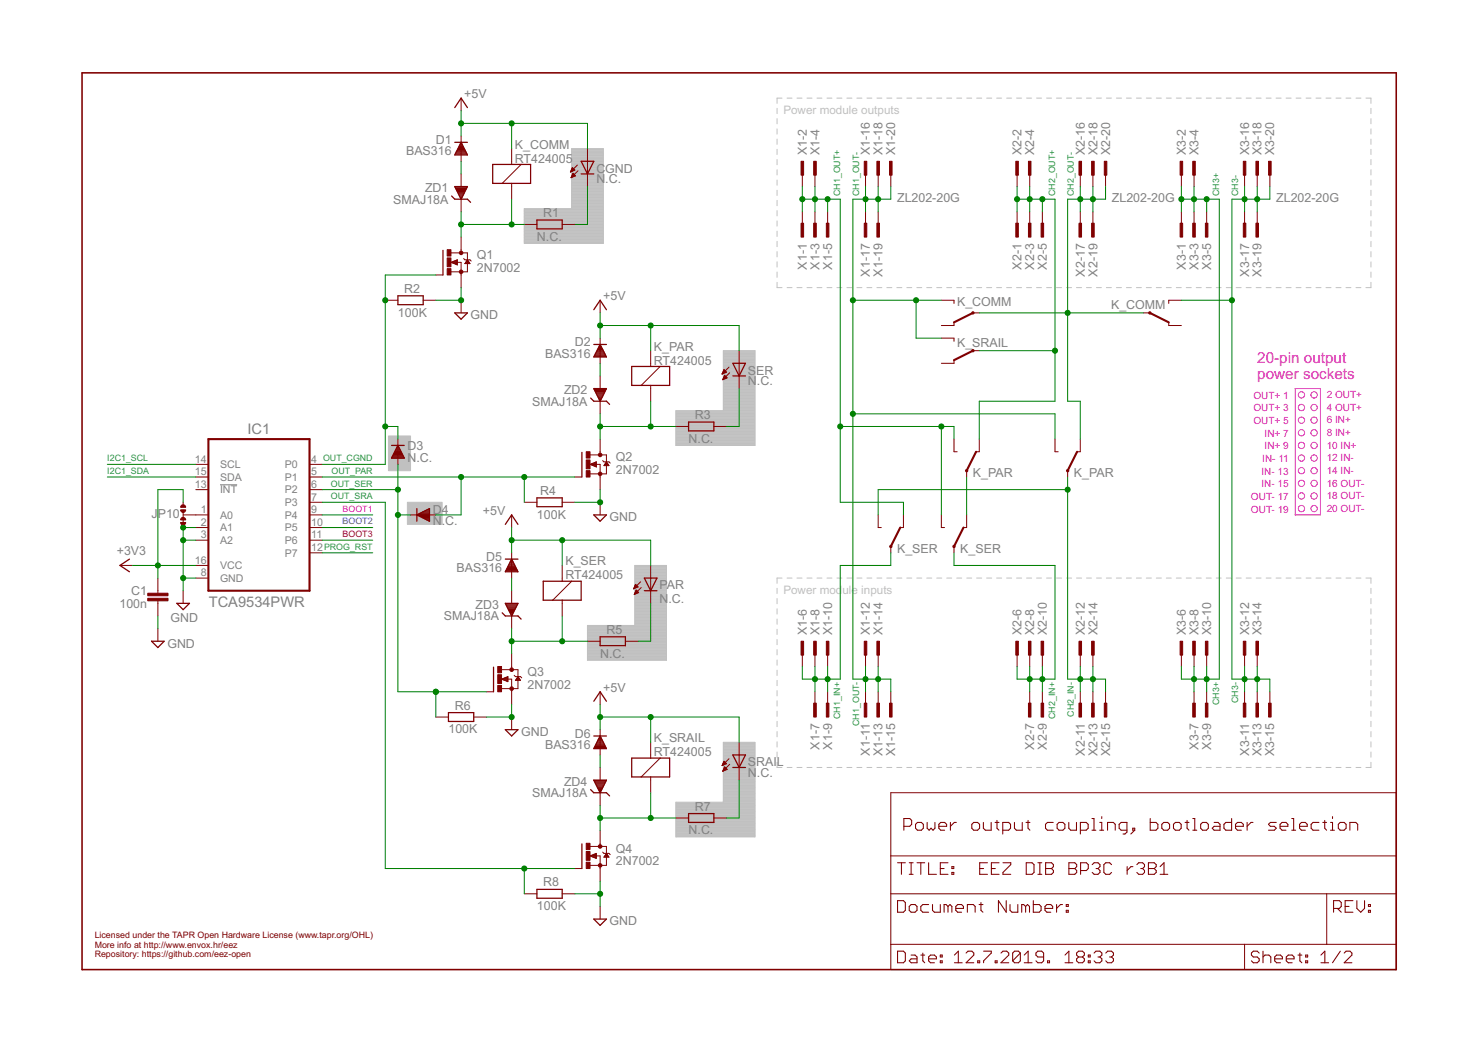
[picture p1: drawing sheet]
<svg xmlns="http://www.w3.org/2000/svg" width="297mm" height="210mm" viewBox="0 0 297 210" stroke-linecap="round" stroke-linejoin="round" font-family="sans-serif">
<defs><g id="words">
<g font-size="3.1" fill="#f0f">
<text x="252.7" y="72.9">20-pin output</text>
<text x="252.7" y="76.2">power sockets</text>
</g>
<g font-size="2.9" fill="#808080">
<text x="49.8" y="87.3">IC1</text>
<text x="42" y="122">TCA9534PWR</text>
</g>
<g font-size="2.5" fill="#808080">
<text x="93.3" y="19.7">+5V</text>
<text x="87.6" y="29">D1</text>
<text x="103.5" y="29.9">K_COMM</text>
<text x="81.6" y="31.3">BAS316</text>
<text x="103.5" y="32.7">RT424005</text>
<text x="119.8" y="34.7">C</text>
<text x="121.7" y="34.7">GND</text>
<text x="162.1" y="31.2" transform="rotate(-90 162.1 31.2)">X1-2</text>
<text x="164.7" y="31.2" transform="rotate(-90 164.7 31.2)">X1-4</text>
<text x="174.8" y="31.2" transform="rotate(-90 174.8 31.2)">X1-16</text>
<text x="177.4" y="31.2" transform="rotate(-90 177.4 31.2)">X1-18</text>
<text x="179.9" y="31.2" transform="rotate(-90 179.9 31.2)">X1-20</text>
<text x="205.3" y="31.2" transform="rotate(-90 205.3 31.2)">X2-2</text>
<text x="207.8" y="31.2" transform="rotate(-90 207.8 31.2)">X2-4</text>
<text x="218" y="31.2" transform="rotate(-90 218 31.2)">X2-16</text>
<text x="220.5" y="31.2" transform="rotate(-90 220.5 31.2)">X2-18</text>
<text x="223.1" y="31.2" transform="rotate(-90 223.1 31.2)">X2-20</text>
<text x="238.3" y="31.2" transform="rotate(-90 238.3 31.2)">X3-2</text>
<text x="240.9" y="31.2" transform="rotate(-90 240.9 31.2)">X3-4</text>
<text x="251" y="31.2" transform="rotate(-90 251 31.2)">X3-16</text>
<text x="253.6" y="31.2" transform="rotate(-90 253.6 31.2)">X3-18</text>
<text x="256.1" y="31.2" transform="rotate(-90 256.1 31.2)">X3-20</text>
<text x="79" y="40.9">SMAJ18A</text>
<text x="85.4" y="38.6">ZD1</text>
<text x="119.8" y="36.9">N</text>
<text x="121.7" y="36.9">.C.</text>
<text x="180.3" y="40.6">ZL202-20G</text>
<text x="223.5" y="40.6">ZL202-20G</text>
<text x="256.5" y="40.6">ZL202-20G</text>
<text x="109.2" y="43.6">R1</text>
<text x="95.9" y="52.1">Q1</text>
<text x="107.9" y="48.4">N.C.</text>
<text x="81.2" y="58.9">R2</text>
<text x="95.9" y="54.6">2N7002</text>
<text x="162.1" y="54.2" transform="rotate(-90 162.1 54.2)">X1-1</text>
<text x="164.7" y="54.2" transform="rotate(-90 164.7 54.2)">X1-3</text>
<text x="167.2" y="54.2" transform="rotate(-90 167.2 54.2)">X1-5</text>
<text x="174.8" y="55.6" transform="rotate(-90 174.8 55.6)">X1-17</text>
<text x="177.4" y="55.6" transform="rotate(-90 177.4 55.6)">X1-19</text>
<text x="205.3" y="54.2" transform="rotate(-90 205.3 54.2)">X2-1</text>
<text x="207.8" y="54.2" transform="rotate(-90 207.8 54.2)">X2-3</text>
<text x="210.4" y="54.2" transform="rotate(-90 210.4 54.2)">X2-5</text>
<text x="218" y="55.6" transform="rotate(-90 218 55.6)">X2-17</text>
<text x="220.5" y="55.6" transform="rotate(-90 220.5 55.6)">X2-19</text>
<text x="238.3" y="54.2" transform="rotate(-90 238.3 54.2)">X3-1</text>
<text x="240.9" y="54.2" transform="rotate(-90 240.9 54.2)">X3-3</text>
<text x="243.4" y="54.2" transform="rotate(-90 243.4 54.2)">X3-5</text>
<text x="251" y="55.6" transform="rotate(-90 251 55.6)">X3-17</text>
<text x="253.6" y="55.6" transform="rotate(-90 253.6 55.6)">X3-19</text>
<text x="80" y="63.7">100K</text>
<text x="94.6" y="64.2">GND</text>
<text x="121.2" y="60.4">+5V</text>
<text x="192.4" y="61.5">K_COMM</text>
<text x="223.3" y="62.1">K_COMM</text>
<text x="109.5" y="71.9">BAS316</text>
<text x="115.5" y="69.6">D2</text>
<text x="131.4" y="70.5">K_PAR</text>
<text x="192.4" y="69.8">K_SRAIL</text>
<text x="131.4" y="73.3">RT424005</text>
<text x="150.3" y="77.5">N</text>
<text x="150.3" y="75.3">S</text>
<text x="152" y="75.3">ER</text>
<text x="152.1" y="77.5">.C.</text>
<text x="107" y="81.6">SMAJ18A</text>
<text x="113.4" y="79.3">ZD2</text>
<text x="138.4" y="89.1">N.C.</text>
<text x="139.7" y="84.3">R3</text>
<text x="81.9" y="92.8">N.C.</text>
<text x="81.9" y="90.6">D3</text>
<text x="123.8" y="95.3">2N7002</text>
<text x="123.8" y="92.7">Q2</text>
<text x="195.5" y="95.9">K_PAR</text>
<text x="215.8" y="95.9">K_PAR</text>
<text x="108.5" y="99.5">R4</text>
<text x="30.5" y="104.2">JP10</text>
<text x="87" y="105.5">N.C.</text>
<text x="87" y="103.2">D4</text>
<text x="97.1" y="103.5">+5V</text>
<text x="107.9" y="104.3">100K</text>
<text x="122.5" y="104.8">GND</text>
<text x="23.5" y="111.7">+3V3</text>
<text x="97.7" y="112.8">D5</text>
<text x="113.6" y="113.7">K_SER</text>
<text x="180.3" y="111.1">K_SER</text>
<text x="193" y="111.1">K_SER</text>
<text x="26.4" y="119.7">C1</text>
<text x="91.8" y="115.1">BAS316</text>
<text x="113.6" y="116.5">RT424005</text>
<text x="132.5" y="118.5">P</text>
<text x="134" y="118.5">AR</text>
<text x="24" y="122.2">100n</text>
<text x="34.3" y="125.1">GND</text>
<text x="89.2" y="124.7">SMAJ18A</text>
<text x="95.6" y="122.4">ZD3</text>
<text x="132.5" y="121.3">N</text>
<text x="134.4" y="121.3">.C.</text>
<text x="33.6" y="130.2">GND</text>
<text x="121.9" y="127.4">R5</text>
<text x="162.1" y="127.7" transform="rotate(-90 162.1 127.7)">X1-6</text>
<text x="164.7" y="127.7" transform="rotate(-90 164.7 127.7)">X1-8</text>
<text x="167.2" y="127.7" transform="rotate(-90 167.2 127.7)">X1-10</text>
<text x="174.8" y="127.7" transform="rotate(-90 174.8 127.7)">X1-12</text>
<text x="177.4" y="127.7" transform="rotate(-90 177.4 127.7)">X1-14</text>
<text x="205.3" y="127.7" transform="rotate(-90 205.3 127.7)">X2-6</text>
<text x="207.8" y="127.7" transform="rotate(-90 207.8 127.7)">X2-8</text>
<text x="210.4" y="127.7" transform="rotate(-90 210.4 127.7)">X2-10</text>
<text x="218" y="127.7" transform="rotate(-90 218 127.7)">X2-12</text>
<text x="220.5" y="127.7" transform="rotate(-90 220.5 127.7)">X2-14</text>
<text x="238.3" y="127.7" transform="rotate(-90 238.3 127.7)">X3-6</text>
<text x="240.9" y="127.7" transform="rotate(-90 240.9 127.7)">X3-8</text>
<text x="243.4" y="127.7" transform="rotate(-90 243.4 127.7)">X3-10</text>
<text x="251" y="127.7" transform="rotate(-90 251 127.7)">X3-12</text>
<text x="253.6" y="127.7" transform="rotate(-90 253.6 127.7)">X3-14</text>
<text x="106" y="135.9">Q3</text>
<text x="120.6" y="132.2">N.C.</text>
<text x="91.4" y="142.7">R6</text>
<text x="106" y="138.4">2N7002</text>
<text x="121.2" y="139.1">+5V</text>
<text x="90.1" y="147.5">100K</text>
<text x="104.7" y="148">GND</text>
<text x="115.5" y="148.3">D6</text>
<text x="131.4" y="149.2">K_SRAIL</text>
<text x="109.5" y="150.6">BAS316</text>
<text x="131.4" y="152">RT424005</text>
<text x="150.3" y="154.1">S</text>
<text x="152" y="154.1">RAIL</text>
<text x="164.7" y="150.7" transform="rotate(-90 164.7 150.7)">X1-7</text>
<text x="167.2" y="150.7" transform="rotate(-90 167.2 150.7)">X1-9</text>
<text x="174.8" y="151.9" transform="rotate(-90 174.8 151.9)">X1-11</text>
<text x="177.4" y="152.1" transform="rotate(-90 177.4 152.1)">X1-13</text>
<text x="179.9" y="152.1" transform="rotate(-90 179.9 152.1)">X1-15</text>
<text x="207.8" y="150.7" transform="rotate(-90 207.8 150.7)">X2-7</text>
<text x="210.4" y="150.7" transform="rotate(-90 210.4 150.7)">X2-9</text>
<text x="218" y="151.9" transform="rotate(-90 218 151.9)">X2-11</text>
<text x="220.5" y="152.1" transform="rotate(-90 220.5 152.1)">X2-13</text>
<text x="223.1" y="152.1" transform="rotate(-90 223.1 152.1)">X2-15</text>
<text x="240.9" y="150.7" transform="rotate(-90 240.9 150.7)">X3-7</text>
<text x="243.4" y="150.7" transform="rotate(-90 243.4 150.7)">X3-9</text>
<text x="251" y="151.9" transform="rotate(-90 251 151.9)">X3-11</text>
<text x="253.6" y="152.1" transform="rotate(-90 253.6 152.1)">X3-13</text>
<text x="256.1" y="152.1" transform="rotate(-90 256.1 152.1)">X3-15</text>
<text x="107" y="160.3">SMAJ18A</text>
<text x="113.4" y="158">ZD4</text>
<text x="150.3" y="156.2">N</text>
<text x="152.1" y="156.2">.C.</text>
<text x="138.4" y="167.8">N.C.</text>
<text x="139.7" y="163">R7</text>
<text x="123.8" y="174">2N7002</text>
<text x="123.8" y="171.5">Q4</text>
<text x="109.2" y="178.2">R8</text>
<text x="107.9" y="183">100K</text>
<text x="122.5" y="186.1">GND</text>
</g>
<g font-size="2.3" fill="#c0c0c0">
<text x="157.4" y="22.9">Power module outputs</text>
<text x="157.4" y="119.4">Power mod</text>
<text x="169.3" y="119.4">ule inputs</text>
</g>
<g font-size="2.1" fill="#808080">
<text x="39.2" y="93">14</text>
<text x="39.2" y="95.6">15</text>
<text x="44.2" y="94.1">SCL</text>
<text x="57.2" y="94.1">P0</text>
<text x="62.6" y="93">4</text>
<text x="62.6" y="95.6">5</text>
<text x="39.2" y="98.1">13</text>
<text x="44.2" y="96.7">SDA</text>
<text x="44.2" y="99.2">INT</text>
<text x="57.2" y="96.7">P1</text>
<text x="57.2" y="99.2">P2</text>
<text x="57.2" y="101.8">P3</text>
<text x="62.6" y="98.1">6</text>
<text x="62.6" y="100.6">7</text>
<text x="40.3" y="103.2">1</text>
<text x="40.3" y="105.7">2</text>
<text x="44.2" y="104.3">A0</text>
<text x="44.2" y="106.8">A1</text>
<text x="57.2" y="104.3">P4</text>
<text x="57.2" y="106.8">P5</text>
<text x="62.6" y="103.2">9</text>
<text x="62.6" y="105.7">10</text>
<text x="39.2" y="113.3">16</text>
<text x="40.3" y="108.3">3</text>
<text x="44.2" y="109.4">A2</text>
<text x="57.2" y="109.4">P6</text>
<text x="57.2" y="111.9">P7</text>
<text x="62.6" y="108.3">11</text>
<text x="62.6" y="110.8">12</text>
<text x="40.3" y="115.9">8</text>
<text x="44.2" y="117">GND</text>
<text x="44.2" y="114.4">VCC</text>
</g>
<g font-size="2" fill="#f0f">
<text x="251.9" y="80.2">OUT+ 1</text>
<text x="251.9" y="82.7">OUT+ 3</text>
<text x="266.6" y="80">2 OUT+</text>
<text x="266.6" y="82.6">4 OUT+</text>
<text x="251.9" y="85.3">OUT+ 5</text>
<text x="254.1" y="87.8">IN+ 7</text>
<text x="266.6" y="85.1">6 IN+</text>
<text x="266.6" y="87.7">8 IN+</text>
<text x="253.5" y="95.4">IN- 13</text>
<text x="253.7" y="92.9">IN- 11</text>
<text x="254.1" y="90.3">IN+ 9</text>
<text x="266.6" y="90.2">10 IN+</text>
<text x="266.6" y="92.7">12 IN-</text>
<text x="266.6" y="95.3">14 IN-</text>
<text x="251.4" y="100.5">OUT- 17</text>
<text x="253.5" y="98">IN- 15</text>
<text x="266.6" y="97.8">16 OUT-</text>
<text x="266.6" y="100.4">18 OUT-</text>
<text x="251.4" y="103">OUT- 19</text>
<text x="266.6" y="102.9">20 OUT-</text>
</g>
<g font-size="1.8" fill="#008080">
<text x="168.9" y="39.4" transform="rotate(-90 168.9 39.4)">CH1_OUT+</text>
<text x="172.7" y="39.4" transform="rotate(-90 172.7 39.4)">CH1_OUT-</text>
<text x="212" y="39.4" transform="rotate(-90 212 39.4)">CH2_OUT+</text>
<text x="215.8" y="39.4" transform="rotate(-90 215.8 39.4)">CH2_OUT-</text>
<text x="245" y="39.4" transform="rotate(-90 245 39.4)">CH3+</text>
<text x="248.9" y="39.4" transform="rotate(-90 248.9 39.4)">CH3-</text>
<text x="21.6" y="92.7">I2C1_SCL</text>
<text x="21.6" y="95.3">I2C1_SDA</text>
<text x="64.9" y="92.7">OUT_CGND</text>
<text x="66.6" y="95.3">OUT_PAR</text>
<text x="66.5" y="97.8">OUT_SER</text>
<text x="66.5" y="100.4">OUT_SRA</text>
<text x="65.1" y="110.5">PROG_RST</text>
<text x="245" y="141.8" transform="rotate(-90 245 141.8)">CH3+</text>
<text x="248.9" y="141.3" transform="rotate(-90 248.9 141.3)">CH3-</text>
<text x="168.9" y="144.5" transform="rotate(-90 168.9 144.5)">CH1_IN+</text>
<text x="172.7" y="146" transform="rotate(-90 172.7 146)">CH1_OUT-</text>
<text x="212" y="144.5" transform="rotate(-90 212 144.5)">CH2_IN+</text>
<text x="215.8" y="144.1" transform="rotate(-90 215.8 144.1)">CH2_IN-</text>
</g>
<text font-size="1.8" fill="#f0f" x="68.9" y="102.9">BOOT1</text>
<text font-size="1.8" fill="#00f" x="68.9" y="105.4">BOOT2</text>
<text font-size="1.8" fill="#f00" x="68.9" y="108">BOOT3</text>
<g font-size="1.8" fill="#800000">
<text x="19" y="188.6">Licensed under the TAPR Open Hardware License (www.tapr.org/OHL)</text>
<text x="19" y="190.5">More info at http://www.envox.hr/eez</text>
<text x="19" y="192.4">Repository: https://github.com/eez-open</text>
</g>
</g></defs>
<g fill="none" stroke="#c0c0c0" stroke-width=".2">
<path d="M157.2 19.7h-1v1.1M158.2 19.7h1M160.2 19.7h1M162.2 19.7h1M164.2 19.7h1M166.2 19.7h1M168.2 19.7h1M170.2 19.7h1M172.2 19.7h1M174.2 19.7h1M176.2 19.7h1M178.2 19.7h1"/>
<path d="M180.2 19.7h1.1M182.2 19.7h1M184.3 19.7h1M186.2 19.7h1.1M188.3 19.7h1M190.3 19.7h1M192.3 19.7h1M194.3 19.7h1M196.3 19.7h1M198.3 19.7h1M200.3 19.7h1M202.3 19.7h1"/>
<path d="M204.3 19.7h1M206.3 19.7h1M208.3 19.7h1M210.3 19.7h1M212.3 19.7h1M214.3 19.7h1M216.3 19.7h1.1M218.4 19.7h1M220.4 19.7h1M222.4 19.7h1M224.4 19.7h1M226.4 19.7h1"/>
<path d="M228.4 19.7h1M230.4 19.7h1M232.4 19.7h1M234.4 19.7h1M236.4 19.7h1M238.4 19.7h1M240.4 19.7h1M242.4 19.7h1M244.4 19.7h1M246.4 19.7h1M248.4 19.7h1M250.4 19.7h1.1"/>
<path d="M252.5 19.7h.9M254.5 19.7h1M256.5 19.7h1M258.5 19.7h1M260.5 19.7h1M262.5 19.7h1M264.5 19.7h1M266.5 19.7h1M268.5 19.7h1M270.5 19.7h1M272.5 19.7h1M274.5 19.7h1v1.1"/>
<path d="M114.9 29.9h6.3v19h-15.8v-6.9h9.5zM114.9 40h6.3M114.9 39.8h6.3M114.9 39.7h6.3M114.9 39.6h6.3M114.9 39.5h6.3M114.9 39.3h6.3M114.9 39.2h6.3M114.9 39.1h6.3M114.9 39h6.3M114.9 38.9h6.3M114.9 38.8h6.3"/>
<path d="M114.9 38.6h6.3M114.9 38.5h6.3M114.9 38.4h6.3M114.9 38.3h6.3M114.9 38.1h6.3M114.9 38h6.3M114.9 37.9h6.3M114.9 37.8h6.3M114.9 37.7h6.3M114.9 37.5h6.3M114.9 37.4h6.3M114.9 37.3h6.3"/>
<path d="M114.9 37.2h6.3M114.9 37.1h6.3M114.9 36.9h6.3M114.9 36.8h6.3M114.9 36.7h6.3M114.9 36.6h6.3M114.9 36.4h6.3M114.9 36.3h6.3M114.9 36.2h6.3M114.9 36.1h6.3M114.9 36h6.3M114.9 35.9h6.3"/>
<path d="M114.9 35.7h6.3M114.9 35.6h6.3M114.9 35.5h6.3M114.9 35.4h6.3M114.9 35.3h6.3M114.9 35.1h6.3M114.9 35h6.3M114.9 34.9h6.3M114.9 34.8h6.3M114.9 34.6h6.3M114.9 34.5h6.3M114.9 34.4h6.3"/>
<path d="M114.9 34.3h6.3M114.9 34.2h6.3M114.9 34.1h6.3M114.9 33.9h6.3M114.9 33.8h6.3M114.9 33.7h6.3M114.9 33.6h6.3M114.9 33.4h6.3M114.9 33.3h6.3M114.9 33.2h6.3M114.9 33.1h6.3M114.9 33h6.3"/>
<path d="M114.9 32.9h6.3M114.9 32.7h6.3M114.9 32.6h6.3M114.9 32.5h6.3M114.9 32.4h6.3M114.9 32.2h6.3M114.9 32.1h6.3M114.9 32h6.3M114.9 31.9h6.3M114.9 31.7h6.3M114.9 31.6h6.3M114.9 31.5h6.3"/>
<path d="M114.9 31.4h6.3M114.9 31.3h6.3M114.9 31.2h6.3M114.9 31h6.3M114.9 30.9h6.3M114.9 30.8h6.3M114.9 30.7h6.3M114.9 30.5h6.3M114.9 30.4h6.3M114.9 30.3h6.3M114.9 30.2h6.3M114.9 30.1h6.3"/>
<path d="M114.9 30h6.3M156.2 21.8v1M156.2 23.9v1M156.2 25.9v1.1M156.2 28v1M156.2 30v1.1M156.2 32.1v1M156.2 34.1v1.1M156.2 36.2v1.1M156.2 38.2v1.1M275.5 21.8v1M275.5 23.9v1"/>
<path d="M275.5 25.9v1.1M275.5 28v1M275.5 30v1.1M275.5 32.1v1M275.5 34.1v1.1M275.5 36.2v1.1M275.5 38.2v1.1M105.4 48.9h15.8M105.4 48.8h15.8M105.4 48.6h15.8M105.4 48.5h15.8M105.4 48.4h15.8"/>
<path d="M105.4 48.3h15.8M105.4 48.2h15.8M105.4 48h15.8M105.4 47.9h15.8M105.4 47.8h15.8M105.4 47.7h15.8M105.4 47.6h15.8M105.4 47.4h15.8M105.4 47.3h15.8M105.4 47.2h15.8M105.4 47.1h15.8M105.4 46.9h15.8"/>
<path d="M105.4 46.8h15.8M105.4 46.7h15.8M105.4 46.6h15.8M105.4 46.5h15.8M105.4 46.4h15.8M105.4 46.2h15.8M105.4 46.1h15.8M105.4 46h15.8M105.4 45.9h15.8M105.4 45.7h15.8M105.4 45.6h15.8M105.4 45.5h15.8"/>
<path d="M105.4 45.4h15.8M105.4 45.3h15.8M105.4 45.1h15.8M105.4 45h15.8M105.4 44.9h15.8M105.4 44.8h15.8M105.4 44.7h15.8M105.4 44.5h15.8M105.4 44.4h15.8M105.4 44.3h15.8M105.4 44.2h15.8M105.4 44h15.8"/>
<path d="M105.4 43.9h15.8M105.4 43.8h15.8M105.4 43.7h15.8M105.4 43.6h15.8M105.4 43.5h15.8M105.4 43.3h15.8M105.4 43.2h15.8M105.4 43.1h15.8M105.4 43h15.8M105.4 42.8h15.8M105.4 42.7h15.8M105.4 42.6h15.8"/>
<path d="M105.4 42.5h15.8M105.4 42.4h15.8M105.4 42.2h15.8M105.4 42.1h15.8M105.4 42h15.8M114.9 41.9h6.3M114.9 41.8h6.3M114.9 41.7h6.3M114.9 41.5h6.3M114.9 41.4h6.3M114.9 41.3h6.3M114.9 41.2h6.3"/>
<path d="M114.9 41h6.3M114.9 40.9h6.3M114.9 40.8h6.3M114.9 40.7h6.3M114.9 40.6h6.3M114.9 40.4h6.3M114.9 40.3h6.3M114.9 40.2h6.3M114.9 40.1h6.3M156.2 40.3v1.1M156.2 42.4v1M156.2 44.4v1.1"/>
<path d="M156.2 46.5v1M156.2 48.5v1.1M156.2 50.6v1M156.2 52.6v1.1M156.2 54.7v1.1M156.2 56.8v1h1M158.2 57.8h1M160.2 57.8h1M162.2 57.8h1M164.2 57.8h1M166.2 57.8h1M168.2 57.8h1"/>
<path d="M170.2 57.8h1M172.2 57.8h1M174.2 57.8h1M176.2 57.8h1M178.2 57.8h1M180.2 57.8h1.1M182.2 57.8h1M184.3 57.8h1M186.2 57.8h1.1M188.3 57.8h1M190.3 57.8h1M192.3 57.8h1"/>
<path d="M194.3 57.8h1M196.3 57.8h1M198.3 57.8h1M200.3 57.8h1M202.3 57.8h1M204.3 57.8h1M206.3 57.8h1M208.3 57.8h1M210.3 57.8h1M212.3 57.8h1M214.3 57.8h1M216.3 57.8h1.1"/>
<path d="M218.4 57.8h1M220.4 57.8h1M222.4 57.8h1M224.4 57.8h1M226.4 57.8h1M228.4 57.8h1M230.4 57.8h1M232.4 57.8h1M234.4 57.8h1M236.4 57.8h1M238.4 57.8h1M240.4 57.8h1"/>
<path d="M242.4 57.8h1M244.4 57.8h1M246.4 57.8h1M248.4 57.8h1M250.4 57.8h1.1M252.5 57.8h.9M254.5 57.8h1M256.5 57.8h1M258.5 57.8h1M260.5 57.8h1M262.5 57.8h1M264.5 57.8h1"/>
<path d="M266.5 57.8h1M268.5 57.8h1M270.5 57.8h1M272.5 57.8h1M275.5 40.3v1.1M275.5 42.4v1M275.5 44.4v1.1M275.5 46.5v1M275.5 48.5v1.1M275.5 50.6v1M275.5 52.6v1.1M275.5 54.7v1.1"/>
<path d="M275.5 56.8v1h-1M145.4 79.9h6.3M145.4 79.8h6.3M145.4 79.6h6.3M145.4 79.5h6.3M145.4 79.4h6.3M145.4 79.3h6.3M145.4 79.2h6.3M145.4 79h6.3M145.4 78.9h6.3M145.4 78.8h6.3M145.4 78.7h6.3"/>
<path d="M145.4 78.5h6.3M145.4 78.4h6.3M145.4 78.3h6.3M145.4 78.2h6.3M145.4 78.1h6.3M145.4 78h6.3M145.4 77.8h6.3M145.4 77.7h6.3M145.4 77.6h6.3M145.4 77.5h6.3M145.4 77.3h6.3M145.4 77.2h6.3"/>
<path d="M145.4 77.1h6.3M145.4 77h6.3M145.4 76.9h6.3M145.4 76.8h6.3M145.4 76.6h6.3M145.4 76.5h6.3M145.4 76.4h6.3M145.4 76.3h6.3M145.4 76.1h6.3M145.4 76h6.3M145.4 75.9h6.3M145.4 75.8h6.3"/>
<path d="M145.4 75.6h6.3M145.4 75.5h6.3M145.4 75.4h6.3M145.4 75.3h6.3M145.4 75.2h6.3M145.4 75.1h6.3M145.4 74.9h6.3M145.4 74.8h6.3M145.4 74.7h6.3M145.4 74.6h6.3M145.4 74.4h6.3M145.4 74.3h6.3"/>
<path d="M145.4 74.2h6.3M145.4 74.1h6.3M145.4 74h6.3M145.4 73.9h6.3M145.4 73.7h6.3M145.4 73.6h6.3M145.4 73.5h6.3M145.4 73.4h6.3M145.4 73.2h6.3M145.4 73.1h6.3M145.4 73h6.3M145.4 72.9h6.3"/>
<path d="M145.4 72.8h6.3M145.4 72.6h6.3M145.4 72.5h6.3M145.4 72.4h6.3M145.4 72.3h6.3M145.4 72.2h6.3M145.4 72h6.3M145.4 71.9h6.3M145.4 71.8h6.3M145.4 71.7h6.3M145.4 71.6h6.3M145.4 71.4h6.3"/>
<path d="M145.4 71.3h6.3M145.4 71.2h6.3M145.4 71.1h6.3M145.4 71h6.3M145.4 70.8h6.3M145.4 70.7h6.3M145.4 70.6h6.3M135.8 89.4h15.9M135.8 89.3h15.9M135.8 89.2h15.9M135.8 89h15.9M135.8 88.9h15.9"/>
<path d="M135.8 88.8h15.9M135.8 88.7h15.9M135.8 88.6h15.9M135.8 88.4h15.9M135.8 88.3h15.9M135.8 88.2h15.9M135.8 88.1h15.9M135.8 88h15.9M135.8 87.8h15.9M135.8 87.7h15.9M135.8 87.6h15.9M135.8 87.5h15.9"/>
<path d="M135.8 87.4h15.9M135.8 87.2h15.9M135.8 87.1h15.9M135.8 87h15.9M135.8 86.9h15.9M135.8 86.8h15.9M135.8 86.6h15.9M135.8 86.5h15.9M135.8 86.4h15.9M135.8 86.3h15.9M135.8 86.1h15.9M135.8 86h15.9"/>
<path d="M135.8 85.9h15.9M135.8 85.8h15.9M135.8 85.7h15.9M135.8 85.6h15.9M135.8 85.4h15.9M135.8 85.3h15.9M135.8 85.2h15.9M135.8 85.1h15.9M135.8 84.9h15.9M135.8 84.8h15.9M135.8 84.7h15.9M135.8 84.6h15.9"/>
<path d="M135.8 84.5h15.9M135.8 84.3h15.9M135.8 84.2h15.9M135.8 84.1h15.9M135.8 84h15.9M135.8 83.9h15.9M135.8 83.7h15.9M135.8 83.6h15.9M135.8 83.5h15.9M135.8 83.4h15.9M135.8 83.2h15.9M135.8 83.1h15.9"/>
<path d="M135.8 83h15.9M135.8 82.9h15.9M135.8 82.8h15.9M135.8 82.7h15.9M145.4 82.4h6.3M145.4 82.3h6.3M145.4 82.2h6.3M145.4 82h6.3M145.4 81.9h6.3M145.4 81.8h6.3M145.4 81.7h6.3M145.4 81.6h6.3"/>
<path d="M145.4 81.4h6.3M145.4 81.3h6.3M145.4 81.2h6.3M145.4 81.1h6.3M145.4 81h6.3M145.4 80.8h6.3M145.4 80.7h6.3M145.4 80.6h6.3M145.4 80.5h6.3M145.4 80.4h6.3M145.4 80.2h6.3M145.4 80.1h6.3"/>
<path d="M145.4 80h6.3M151.7 82.5l-15.9 .1v7l15.9-.1v-19h-6.3v12.1M127.6 113.7h6.3v19h-15.8v-6.9h9.5zM127.6 119.9h6.3M127.6 119.8h6.3M127.6 119.7h6.3M127.6 119.6h6.3M127.6 119.4h6.3M127.6 119.3h6.3M127.6 119.2h6.3M127.6 119.1h6.3M127.6 119h6.3"/>
<path d="M127.6 118.8h6.3M127.6 118.7h6.3M127.6 118.6h6.3M127.6 118.5h6.3M127.6 118.4h6.3M127.6 118.2h6.3M127.6 118.1h6.3M127.6 118h6.3M127.6 117.9h6.3M127.6 117.8h6.3M127.6 117.6h6.3M127.6 117.5h6.3"/>
<path d="M127.6 117.4h6.3M127.6 117.3h6.3M127.6 117.2h6.3M127.6 117h6.3M127.6 116.9h6.3M127.6 116.8h6.3M127.6 116.7h6.3M127.6 116.5h6.3M127.6 116.4h6.3M127.6 116.3h6.3M127.6 116.2h6.3M127.6 116.1h6.3"/>
<path d="M127.6 116h6.3M127.6 115.8h6.3M127.6 115.7h6.3M127.6 115.6h6.3M127.6 115.5h6.3M127.6 115.3h6.3M127.6 115.2h6.3M127.6 115.1h6.3M127.6 115h6.3M127.6 114.9h6.3M127.6 114.7h6.3M127.6 114.6h6.3"/>
<path d="M127.6 114.5h6.3M127.6 114.4h6.3M127.6 114.3h6.3M127.6 114.1h6.3M127.6 114h6.3M127.6 113.9h6.3M127.6 113.8h6.3M156.2 118.3v1M157.2 116.2h-1v1.1M158.2 116.2h1M160.2 116.2h1M162.2 116.2h1"/>
<path d="M164.2 116.2h1M166.2 116.2h1M168.2 116.2h1M170.2 116.2h1M172.2 116.2h1M174.2 116.2h1M176.2 116.2h1M178.2 116.2h1M180.2 116.2h1.1M182.2 116.2h1M184.3 116.2h1M186.2 116.2h1.1"/>
<path d="M188.3 116.2h1M190.3 116.2h1M192.3 116.2h1M194.3 116.2h1M196.3 116.2h1M198.3 116.2h1M200.3 116.2h1M202.3 116.2h1M204.3 116.2h1M206.3 116.2h1M208.3 116.2h1M210.3 116.2h1"/>
<path d="M212.3 116.2h1M214.3 116.2h1M216.3 116.2h1.1M218.4 116.2h1M220.4 116.2h1M222.4 116.2h1M224.4 116.2h1M226.4 116.2h1M228.4 116.2h1M230.4 116.2h1M232.4 116.2h1M234.4 116.2h1"/>
<path d="M236.4 116.2h1M238.4 116.2h1M240.4 116.2h1M242.4 116.2h1M244.4 116.2h1M246.4 116.2h1M248.4 116.2h1M250.4 116.2h1.1M252.5 116.2h.9M254.5 116.2h1M256.5 116.2h1M258.5 116.2h1"/>
<path d="M260.5 116.2h1M262.5 116.2h1M264.5 116.2h1M266.5 116.2h1M268.5 116.2h1M270.5 116.2h1M272.5 116.2h1M274.5 116.2h1v1.1M275.5 118.3v1M118.1 132.7h15.8M118.1 132.6h15.8M118.1 132.5h15.8"/>
<path d="M118.1 132.4h15.8M118.1 132.2h15.8M118.1 132.1h15.8M118.1 132h15.8M118.1 131.9h15.8M118.1 131.7h15.8M118.1 131.6h15.8M118.1 131.5h15.8M118.1 131.4h15.8M118.1 131.3h15.8M118.1 131.1h15.8M118.1 131h15.8"/>
<path d="M118.1 130.9h15.8M118.1 130.8h15.8M118.1 130.7h15.8M118.1 130.5h15.8M118.1 130.4h15.8M118.1 130.3h15.8M118.1 130.2h15.8M118.1 130h15.8M118.1 129.9h15.8M118.1 129.8h15.8M118.1 129.7h15.8M118.1 129.6h15.8"/>
<path d="M118.1 129.5h15.8M118.1 129.3h15.8M118.1 129.2h15.8M118.1 129.1h15.8M118.1 129h15.8M118.1 128.8h15.8M118.1 128.7h15.8M118.1 128.6h15.8M118.1 128.5h15.8M118.1 128.4h15.8M118.1 128.2h15.8M118.1 128.1h15.8"/>
<path d="M118.1 128h15.8M118.1 127.9h15.8M118.1 127.8h15.8M118.1 127.6h15.8M118.1 127.5h15.8M118.1 127.4h15.8M118.1 127.3h15.8M118.1 127.2h15.8M118.1 127h15.8M118.1 126.9h15.8M118.1 126.8h15.8M118.1 126.7h15.8"/>
<path d="M118.1 126.6h15.8M118.1 126.4h15.8M118.1 126.3h15.8M118.1 126.2h15.8M118.1 126.1h15.8M118.1 126h15.8M118.1 125.8h15.8M127.6 125.7h6.3M127.6 125.6h6.3M127.6 125.5h6.3M127.6 125.3h6.3M127.6 125.2h6.3"/>
<path d="M127.6 125.1h6.3M127.6 125h6.3M127.6 124.9h6.3M127.6 124.8h6.3M127.6 124.6h6.3M127.6 124.5h6.3M127.6 124.4h6.3M127.6 124.3h6.3M127.6 124.1h6.3M127.6 124h6.3M127.6 123.9h6.3M127.6 123.8h6.3"/>
<path d="M127.6 123.7h6.3M127.6 123.5h6.3M127.6 123.4h6.3M127.6 123.3h6.3M127.6 123.2h6.3M127.6 123.1h6.3M127.6 122.9h6.3M127.6 122.8h6.3M127.6 122.7h6.3M127.6 122.6h6.3M127.6 122.4h6.3M127.6 122.3h6.3"/>
<path d="M127.6 122.2h6.3M127.6 122.1h6.3M127.6 122h6.3M127.6 121.9h6.3M127.6 121.7h6.3M127.6 121.6h6.3M127.6 121.5h6.3M127.6 121.4h6.3M127.6 121.2h6.3M127.6 121.1h6.3M127.6 121h6.3M127.6 120.9h6.3"/>
<path d="M127.6 120.8h6.3M127.6 120.6h6.3M127.6 120.5h6.3M127.6 120.4h6.3M127.6 120.3h6.3M127.6 120.2h6.3M127.6 120h6.3M156.2 120.3v1.1M156.2 122.4v1.1M156.2 124.5v1M156.2 126.5v1.1M156.2 128.6v1"/>
<path d="M156.2 130.6v1.1M156.2 132.7v1.1M156.2 134.7v1.1M156.2 136.8v1.1M156.2 138.9v1M275.5 120.3v1.1M275.5 122.4v1.1M275.5 124.5v1M275.5 126.5v1.1M275.5 128.6v1M275.5 130.6v1.1M275.5 132.7v1.1"/>
<path d="M275.5 134.7v1.1M275.5 136.8v1.1M275.5 138.9v1M145.4 154.3h6.3M145.4 160h6.3M145.4 159.9h6.3M145.4 159.7h6.3M145.4 159.6h6.3M145.4 159.5h6.3M145.4 159.4h6.3M145.4 159.2h6.3M145.4 159.1h6.3"/>
<path d="M145.4 159h6.3M145.4 158.9h6.3M145.4 158.8h6.3M145.4 158.6h6.3M145.4 158.5h6.3M145.4 158.4h6.3M145.4 158.3h6.3M145.4 158.2h6.3M145.4 158h6.3M145.4 157.9h6.3M145.4 157.8h6.3M145.4 157.7h6.3"/>
<path d="M145.4 157.6h6.3M145.4 157.4h6.3M145.4 157.3h6.3M145.4 157.2h6.3M145.4 157.1h6.3M145.4 157h6.3M145.4 156.8h6.3M145.4 156.7h6.3M145.4 156.6h6.3M145.4 156.5h6.3M145.4 156.4h6.3M145.4 156.2h6.3"/>
<path d="M145.4 156.1h6.3M145.4 156h6.3M145.4 155.9h6.3M145.4 155.7h6.3M145.4 155.6h6.3M145.4 155.5h6.3M145.4 155.4h6.3M145.4 155.3h6.3M145.4 155.2h6.3M145.4 155h6.3M145.4 154.9h6.3M145.4 154.8h6.3"/>
<path d="M145.4 154.7h6.3M145.4 154.5h6.3M145.4 154.4h6.3M145.4 154.2h6.3M145.4 154.1h6.3M145.4 153.9h6.3M145.4 153.8h6.3M145.4 153.7h6.3M145.4 153.6h6.3M145.4 153.5h6.3M145.4 153.3h6.3M145.4 153.2h6.3"/>
<path d="M145.4 153.1h6.3M145.4 153h6.3M145.4 152.8h6.3M145.4 152.7h6.3M145.4 152.6h6.3M145.4 152.5h6.3M145.4 152.4h6.3M145.4 152.3h6.3M145.4 152.1h6.3M145.4 152h6.3M145.4 151.9h6.3M145.4 151.8h6.3"/>
<path d="M145.4 151.6h6.3M145.4 151.5h6.3M145.4 151.4h6.3M145.4 151.3h6.3M145.4 151.2h6.3M145.4 151h6.3M145.4 150.9h6.3M145.4 150.8h6.3M145.4 150.7h6.3M145.4 150.6h6.3M145.4 150.4h6.3M145.4 150.3h6.3"/>
<path d="M145.4 150.2h6.3M145.4 150.1h6.3M145.4 150h6.3M145.4 149.8h6.3M145.4 149.7h6.3M145.4 149.6h6.3M145.4 149.5h6.3M145.4 149.4h6.3M156.2 153.3v1h1M156.2 140.9v1.1M156.2 143v1M156.2 145v1.1"/>
<path d="M156.2 147.1v1M156.2 149.1v1.1M156.2 151.2v1.1M158.2 154.3h1M160.2 154.3h1M162.2 154.3h1M164.2 154.3h1M166.2 154.3h1M168.2 154.3h1M170.2 154.3h1M172.2 154.3h1M174.2 154.3h1"/>
<path d="M176.2 154.3h1M178.2 154.3h1M180.2 154.3h1.1M182.2 154.3h1M184.3 154.3h1M186.2 154.3h1.1M188.3 154.3h1M190.3 154.3h1M192.3 154.3h1M194.3 154.3h1M196.3 154.3h1M198.3 154.3h1"/>
<path d="M200.3 154.3h1M202.3 154.3h1M204.3 154.3h1M206.3 154.3h1M208.3 154.3h1M210.3 154.3h1M212.3 154.3h1M214.3 154.3h1M216.3 154.3h1.1M218.4 154.3h1M220.4 154.3h1M222.4 154.3h1"/>
<path d="M224.4 154.3h1M226.4 154.3h1M228.4 154.3h1M230.4 154.3h1M232.4 154.3h1M234.4 154.3h1M236.4 154.3h1M238.4 154.3h1M240.4 154.3h1M242.4 154.3h1M244.4 154.3h1M246.4 154.3h1"/>
<path d="M248.4 154.3h1M250.4 154.3h1.1M252.5 154.3h.9M254.5 154.3h1M256.5 154.3h1M258.5 154.3h1M260.5 154.3h1M262.5 154.3h1M264.5 154.3h1M266.5 154.3h1M268.5 154.3h1M270.5 154.3h1"/>
<path d="M272.5 154.3h1M275.5 140.9v1.1M275.5 143v1M275.5 145v1.1M275.5 147.1v1M275.5 149.1v1.1M275.5 151.2v1.1M275.5 153.3v1h-1M135.8 168.2h15.9M135.8 168h15.9M135.8 167.9h15.9M135.8 167.8h15.9"/>
<path d="M135.8 167.7h15.9M135.8 167.6h15.9M135.8 167.4h15.9M135.8 167.3h15.9M135.8 167.2h15.9M135.8 167.1h15.9M135.8 167h15.9M135.8 166.8h15.9M135.8 166.7h15.9M135.8 166.6h15.9M135.8 166.5h15.9M135.8 166.4h15.9"/>
<path d="M135.8 166.2h15.9M135.8 166.1h15.9M135.8 166h15.9M135.8 165.9h15.9M135.8 165.8h15.9M135.8 165.6h15.9M135.8 165.5h15.9M135.8 165.4h15.9M135.8 165.3h15.9M135.8 165.2h15.9M135.8 165h15.9M135.8 164.9h15.9"/>
<path d="M135.8 164.8h15.9M135.8 164.7h15.9M135.8 164.5h15.9M135.8 164.4h15.9M135.8 164.3h15.9M135.8 164.2h15.9M135.8 164.1h15.9M135.8 164h15.9M135.8 163.8h15.9M135.8 163.7h15.9M135.8 163.6h15.9M135.8 163.5h15.9"/>
<path d="M135.8 163.3h15.9M135.8 163.2h15.9M135.8 163.1h15.9M135.8 163h15.9M135.8 162.9h15.9M135.8 162.8h15.9M135.8 162.6h15.9M135.8 162.5h15.9M135.8 162.4h15.9M135.8 162.3h15.9M135.8 162.1h15.9M135.8 162h15.9"/>
<path d="M135.8 161.9h15.9M135.8 161.8h15.9M135.8 161.6h15.9M135.8 161.5h15.9M135.8 161.4h15.9M145.4 161.3v-12.1h6.3v19.1h-15.9v-7h15.9M145.4 161.2h6.3M145.4 161.1h6.3M145.4 160.9h6.3M145.4 160.8h6.3M145.4 160.7h6.3M145.4 160.6h6.3"/>
<path d="M145.4 160.4h6.3M145.4 160.3h6.3M145.4 160.2h6.3M145.4 160.1h6.3"/>
</g>
<g fill="#c0c0c0" stroke="#c0c0c0" stroke-width=".2">
<path d="M78.1 87.7h4.4v6.9h-4.4z"/>
<path d="M81.9 101h7v4.4h-7z"/>
</g>
<path d="M44.2 97.5h3.5" fill="none" stroke="#808080" stroke-width=".2"/>
<g fill="none" stroke="#800000" stroke-width=".21">
<path d="M180.4 173.5h1.5M181.2 173.5v2.3M181.7 166.1h1.1l.4-.4v-.7l-.4-.4h-1.1v2.3M182.7 173.5h.8M182.7 175.8h.8M183.1 173.5v2.3M184 165.7l.4-.3h.8l.4 .3v.8l-.4 .4h-.8l-.4-.4zM184.3 173.5h1.5M185.1 173.5v2.3M186.3 165.4v1.1l.4 .4 .4-.4 .4 .4 .4-.4v-1.1M186.6 173.5v2.3h1.6M188.7 166.1h1.5v-.4l-.4-.3h-.7l-.4 .3v.8l.4 .4h.7"/>
<path d="M189 174.6h.7M190.5 173.5h-1.5v2.3h1.5M191 165.4v1.5M191.3 175.4h.4v.4h-.4zM191.3 174.2h.4v.4h-.4zM192.2 165.4h-.4l-.8 .7M195.3 165.7l.4-.3h.8l.4 .3v.8l-.4 .4h-.8l-.4-.4zM196.9 174.6h.8M197.6 165.4v1.1l.4 .4h1.2v-1.5M198.5 173.5h-1.6v2.3h1.6M199.2 174.6h.8M200 165.4h.8"/>
<path d="M200.4 165v1.5l.4 .4M200.8 173.5h-1.6v2.3h1.6M201.5 166.9h1.2l.4-.4v-.8l-.4-.3h-1.2v2.3M201.6 173.5h1.5v.3l-1.5 1.6v.4h1.5M203.9 165.4v1.1l.4 .4h1.1v-1.5M206.2 165.4h.8M206.2 173.5h1.2l.4 .3v1.6l-.4 .4h-1.2zM206.6 165v1.5l.4 .4M208.6 173.5h.8M208.6 175.8h.8M209 173.5v2.3M210.1 173.5h1.2l.4 .3v.4l-.4 .4 .4 .4v.4l-.4 .4h-1.2z"/>
<path d="M210.1 174.6h1.2M211.7 165.4h-1.2l-.4 .3v.8l.4 .4h1.2M212.4 165.7l.4-.3h.8l.4 .3v.8l-.4 .4h-.8l-.4-.4zM214.8 165.4v1.1l.4 .4h1.1v-1.5M214.8 173.5h1.2l.4 .3v.4l-.4 .4 .4 .4v.4l-.4 .4h-1.2zM214.8 174.6h1.2M217.1 166.9h1.2l.4-.4v-.8l-.4-.3h-1.2v2.3M217.2 175h1.1l.4-.4v-.8l-.4-.3h-1.1v2.3M219.5 164.6h.4v2.3M219.5 166.9h.7M219.5 173.8l.4-.3h.8l.4 .3v.4l-.4 .4M220.3 174.6h.4"/>
<path d="M220.7 174.6l.4 .4v.4l-.4 .4h-.8l-.4-.4M221 166.9h.8M221 165.4h.4v1.5M221.4 164.2v.4M222.6 166.9v-1.5h1.2l.3 .3v1.2M223.4 173.8l-.4-.3h-.8l-.4 .3v1.6l.4 .4h.8l.4-.4M226.5 166.9h-1.2l-.4-.4v-.8l.4-.3h1.2v1.9l-.4 .4h-.4M226.5 174.2v1.6M227.6 166.5h.4v.4h-.4zM227.7 174.2h-.4l-.8 .8M228 166.9l-.7 .8M228.5 173.8l.4-.3h.7l.4 .3v.4l-.4 .4"/>
<path d="M229.3 174.6h.3M229.6 174.6l.4 .4v.4l-.4 .4h-.7l-.4-.4M230.8 173.5h1.2l.4 .3v.4l-.4 .4 .4 .4v.4l-.4 .4h-1.2zM230.8 174.6h1.2M231.2 164.6v2.3h1.1l.4-.4v-.8l-.4-.3h-1.1M233.2 175.8h1.5M233.2 174.2l.7-.7v2.3M233.5 165.7l.4-.3h.8l.4 .3v.8l-.4 .4h-.8l-.4-.4zM235.8 165.7l.4-.3h.8l.4 .3v.8l-.4 .4h-.8l-.4-.4zM238.2 165.4h.8M238.6 165v1.5l.4 .4M239.7 164.6h.4v2.3"/>
<path d="M239.7 166.9h.8M241.3 165.7l.4-.3h.8l.3 .3v.8l-.3 .4h-.8l-.4-.4zM244 165.4h.8l.4 .3v1.2h-1.2l-.4-.4 .4-.4h1.2M247.5 164.6v2.3h-1.1l-.4-.4v-.8l.4-.3h1.1M248.3 166.1h1.6v-.4l-.4-.3h-.8l-.4 .3v.8l.4 .4h.8M250.6 165.4v1.5M251.8 165.4h-.4l-.8 .7M256.5 165.4h-1.2l-.4 .3 .4 .4h.8l.4 .4-.4 .4h-1.2M257.3 166.1h1.5v-.4l-.4-.3h-.7l-.4 .3v.8l.4 .4h.7M259.6 164.6h.4v2.3M259.6 166.9h.8M261.2 166.1h1.5v-.4l-.4-.3h-.7l-.4 .3v.8l.4 .4h.7"/>
<path d="M265.1 165.4h-1.2l-.4 .3v.8l.4 .4h1.2M265.9 165.4h.7M266.2 165v1.5l.4 .4M267.4 166.9h.8M267.4 165.4h.4v1.5M267.8 164.2v.4M269 165.7l.3-.3h.8l.4 .3v.8l-.4 .4h-.8l-.3-.4zM271.3 166.9v-1.5h1.2l.4 .3v1.2M180.4 181.1h1.2l.3 .4v1.5l-.3 .4h-1.2zM180.4 191.2h1.2l.3 .4v1.6l-.3 .4h-1.2zM182.7 182.2l.4-.3h.8l.4 .3v.8l-.4 .4h-.8l-.4-.4zM183.1 192h.8l.4 .4v1.2h-1.2l-.4-.4 .4-.4h1.2"/>
<path d="M185.1 192h.7M185.5 191.6v1.6l.3 .4M186.6 192.8h1.6v-.4l-.4-.4h-.8l-.4 .4v.8l.4 .4h.8M186.6 181.9h-1.1l-.4 .3v.8l.4 .4h1.1M187.4 181.9v1.1l.4 .4h1.2v-1.5M189 193.2h.4v.4h-.4zM189 192h.4v.4h-.4zM190.5 182.2l-.4-.3h-.4v1.5M190.5 182.2l.4-.3 .4 .3v1.2M190.5 182.2v1.2M191.8 193.6h1.6M191.8 192l.8-.8v2.4"/>
<path d="M192.1 182.6h1.5v-.4l-.3-.3h-.8l-.4 .3v.8l.4 .4h.8M194.2 191.6l.3-.4h.8l.4 .4v.4l-1.5 1.6h1.5M194.4 183.4v-1.5h1.2l.4 .3v1.2M196.5 193.2h.4v.4h-.4zM196.8 181.9h.7M197.1 181.5v1.5l.4 .4M197.7 191.2h1.5v.4l-1.5 1.6v.4M200 193.2h.4v.4h-.4zM201.2 191.6l.4-.4h.7l.4 .4v.4l-1.5 1.6h1.5M202.2 181.1v2.3l-1.5-2.3v2.3M203 181.9v1.1l.4 .4h1.2v-1.5M205.1 191.6v1.6l-.4 .4h-.8l-.4-.4"/>
<path d="M205.1 191.6l-.4-.4h-.8l-.4 .4v1.6M205.1 191.6l-1.6 1.6M205.8 193.6h1.6M205.8 192l.8-.8v2.4M206.1 182.2l-.4-.3h-.4v1.5M206.1 182.2v1.2M206.1 182.2l.4-.3 .4 .3v1.2M207.7 181.1v2.3h1.2l.3-.4v-.8l-.3-.3h-1.2M209.7 192.4h-1.1l-.4-.4v-.4l.4-.4h.8l.3 .4v1.6l-.3 .4h-.8l-.4-.4M210 182.6h1.6v-.4l-.4-.3h-.8l-.4 .3v.8l.4 .4h.8M210.5 193.2h.4v.4h-.4zM212.3 181.9v1.5"/>
<path d="M213.5 181.9h-.4l-.8 .7M214 193.6h1.6M214 192l.8-.8v2.4M214.3 183h.4v.4h-.4zM214.3 181.9h.4v.3h-.4zM216.8 192.4l-.4-.4v-.4l.4-.4h.8l.3 .4v.4l-.3 .4M216.8 192.4l-.4 .4v.4l.4 .4h.8l.3-.4v-.4l-.3-.4M216.8 192.4h.8M218.7 192h.4v.4h-.4zM218.7 193.2h.4v.4h-.4zM219.9 191.6l.4-.4h.7l.4 .4v.4l-.4 .4M220.7 192.4h.3"/>
<path d="M221 192.4l.4 .4v.4l-.4 .4h-.7l-.4-.4M222.2 191.6l.4-.4h.8l.4 .4v.4l-.4 .4M223 192.4h.4M223.4 192.4l.4 .4v.4l-.4 .4h-.8l-.4-.4M253.1 191.6l-.4-.4h-.8l-.4 .4v.4l.4 .4h.8l.4 .4v.4l-.4 .4h-.8l-.4-.4M253.8 192.4l.4-.4h.8l.4 .4v1.2M253.8 191.2v2.4M256.2 192.8h1.5v-.4l-.4-.4h-.7l-.4 .4v.8l.4 .4h.7M258.5 192.8h1.6v-.4l-.4-.4h-.8l-.4 .4v.8l.4 .4h.8M260.9 192h.7M261.2 191.6v1.6l.4 .4M262.4 193.2h.4v.4h-.4z"/>
<path d="M262.4 192h.4v.4h-.4zM265.5 192l.8-.8v2.4M265.5 193.6h1.5M268 182.6h1.2l.4-.4v-.7l-.4-.4h-1.2v2.3M268.8 182.6l.8 .8M269.4 191.2l-1.6 2.4M270.2 191.6l.3-.4h.8l.4 .4v.4l-1.5 1.6h1.5M270.3 182.2h.8M271.9 181.1h-1.6v2.3h1.6M272.7 181.1v1.5l.8 .8 .7-.8v-1.5M275 183h.4v.4h-.4zM275 181.9h.4v.3h-.4z"/>
</g>
<path d="M16.5 14.6h264.1v180.3h-264.1z" fill="none" stroke="#800000" stroke-width=".32"/>
<g fill="none" stroke="#800000" stroke-width=".2">
<path d="M92.7 19.7v2.6M92.7 27.3v5.1M92.7 35v2.5M102.8 29.9v3.2M102.8 36.9v3.1M104.7 33.1l-3.8 3.8M114.7 34.5h.1M114.7 34.4h.4M114.8 34.3h.5M114.8 35.6h.2M114.8 34.2h.7M114.9 34.1h.5"/>
<path d="M114.9 35.5h.4M114.9 35.4h.7M114.9 33.9h.4M115 33.8h.1M115 35.3h.6M115 33.7l.5 .5-.9 .4zM115 35.1h.4M115.1 35h.2M115.1 34.9h.1M115.1 34.8l.6 .5-.9 .4zM116 33.2l-1.4 1.4M116.2 34.3l-1.4 1.4"/>
<path d="M118.1 29.9v7.6M161.2 35v2.5M163.8 35v2.5M173.9 35v2.5M176.5 35v2.5M179 35v2.5M204.4 35v2.5M206.9 35v2.5M217.1 35v2.5M219.6 35v2.5M222.2 35v2.5M237.4 35v2.5"/>
<path d="M240 35v2.5M250.1 35v2.5M252.7 35v2.5M255.2 35v2.5M87.6 55.3h1.4M90.6 52.7l1.3 .6M90.7 52.7h2v5.1M90.7 50.8h3.2v3.9h-3.3M91 52.9h.9M91 52.6h.9M91.2 53h.7M91.2 52.5h.7"/>
<path d="M91.5 53.1h.4M91.5 52.4h.4M91.8 53.2h.1M91.8 52.3h.1M91.9 52.2v1.1M91.9 52.2l-1.3 .5M92.7 40v2.6M92.7 47.7v3.1M93.2 52l.2 .2h1l.3 .3M93.5 53h.9M93.5 52.9h.9M93.6 52.7h.7"/>
<path d="M93.7 52.6h.5M93.8 52.5h.3M93.9 52.4h.1M93.9 52.2l.5 .8h-1zM105.4 45.1h2.5M113 45.1h2.5M161.2 42.6v2.5M163.8 42.6v2.5M166.3 42.6v2.5M173.9 42.6v2.5M176.5 42.6v2.5M204.4 42.6v2.5"/>
<path d="M206.9 42.6v2.5M209.5 42.6v2.5M217.1 42.6v2.5M219.6 42.6v2.5M237.4 42.6v2.5M240 42.6v2.5M242.5 42.6v2.5M250.1 42.6v2.5M252.7 42.6v2.5M77.4 60.4h2.6M85 60.4h2.6M92.7 60.4v2.5"/>
<path d="M120.6 60.4v2.5M120.6 68v5M120.6 75.6v2.5M130.8 70.5v3.2M130.8 77.5v3.2M132.7 73.7l-3.8 3.8M145.1 75.2h.1M145.2 75.1h.3M145.2 74.9h.6M145.3 74.8h.7M145.3 76.3h.2M145.3 74.7h.6"/>
<path d="M145.3 76.1h.5M145.4 74.6h.4M145.4 76h.6M145.4 74.4h.2M145.4 75.9h.6M145.5 74.3h.1M145.5 75.8h.4M145.5 75.6h.3M145.6 75.5h.1M145.6 75.5l.5 .5-.9 .3zM146 74.8l-.5-.5-.4 .9M146 74.8l-.9 .4"/>
<path d="M146.5 73.8l-1.4 1.4M146.6 75l-1.4 1.3M148.5 70.5v7.6M189.2 60.4h2.5v.6M189.2 68h2.5v.6M191.7 64.8v.6h-2.5M191.7 72.4v.6h-2.5M195.5 62.9h1.3M195.5 70.5h1.3M229.8 62.9h1.3M234.9 64.8v.6h2.5M237.4 60.4h-2.5v.6"/>
<path d="M39.3 95.9h2.6M39.3 93.4h2.6M39.3 98.4h2.6M62.2 95.9h2.5M62.2 93.4h2.5M62.2 98.4h2.5M80 88.3v5.1M115.5 95.9h1.4M118.6 93.4l1.2-.5v1zM118.6 91.5h3.3v3.8h-3.3M118.6 93.4h1.2M118.8 93.3h1"/>
<path d="M118.9 93.5h.9M119.1 93.2h.7M119.2 93.6h.6M119.4 93h.4M119.5 93.7h.3M119.7 93.4h.9v5M119.7 92.9h.1M119.8 93.9h.1M120.6 80.7v2.5M120.6 88.3v3.2M121.1 92.6l.3 .3h1l.2 .2M121.5 93.5h.8"/>
<path d="M121.5 93.4h.7M121.6 93.3h.6M121.7 93.2h.4M121.8 93h.2M121.9 92.9h.1M121.9 92.9l.5 .7h-1zM135.8 85.7h2.6M143.5 85.7h2.5M191.7 88.3v2.5h.7M194.3 94.6v1.3M196.8 88.3v2.5h-.6M212 88.3v2.5h.7"/>
<path d="M214.6 94.6v1.3M217.1 88.3v2.5h-.6M24.1 113.7h2.5M31.7 116.2v3.1M36.8 103.5h5.1M36.8 101v.7M36.8 102.8v3.3M36.8 118.8v2.5M39.3 106.1h2.6M39.3 116.2h2.6M39.3 113.7h2.6M39.3 108.6h2.6"/>
<path d="M62.2 106.1h2.5M62.2 101h2.5M62.2 103.5h2.5M62.2 108.6h2.5M62.2 111.1h2.5M82.5 103.5h5.1M102.8 103.5v2.6M102.8 111.1v5.1M102.8 118.8v2.5M105.4 101h2.5M113 113.7v3.2M113 101h2.5"/>
<path d="M114.9 116.9l-3.8 3.8M120.6 101v2.5M127.4 118.4h.1M127.4 118.2h.3M127.5 118.1h.5M127.5 118h.7M127.5 119.4h.2M127.6 117.9h.5M127.6 119.3h.4M127.6 117.8h.4M127.6 119.2h.6M127.7 117.6h.2"/>
<path d="M127.7 119.1h.6M127.7 117.5l-.4 .9M127.7 117.5l.5 .5M127.7 117.5h.1M127.7 119h.5M127.8 118.8h.3M127.8 118.7h.1M127.8 118.6l.6 .5-.9 .4zM128.2 118l-.9 .4M128.7 117l-1.4 1.4M128.9 118.1l-1.4 1.4M130.8 113.7v7.6"/>
<path d="M176.5 103.5v2.6h.6M179 109.9v1.2M181.6 103.5v2.6h-.7M189.2 103.5v2.6h.6M191.7 109.9v1.2M194.3 103.5v2.6h-.7M31.7 120.8v3M31.7 126.4v2.5M97.7 139.1h1.5M100.8 136.5l1.3-.5v1.1zM100.8 134.6h3.3v3.9h-3.3M100.9 136.6l1.9-.1v5.1"/>
<path d="M101 136.4h1.1M101.2 136.7h.9M101.3 136.3h.8M101.5 136.8h.6M101.6 136.2h.5M101.8 136.9h.3M101.9 136.1h.2M102.8 123.8v2.6M102.8 131.5v3.1M103.3 135.8l.3 .2h1l.3 .3M103.7 136.7h.8M103.7 136.6h.8"/>
<path d="M103.8 136.4h.6M103.9 136.3h.4M104 136.2h.2M104.1 136l.5 .8h-1zM113 120.7v3.1M118.1 128.9h2.5M120.6 139.1v2.5M125.7 128.9h2.5M161.2 131.5v2.5M163.8 131.5v2.5M163.8 139.1v2.5M166.3 131.5v2.5"/>
<path d="M166.3 139.1v2.5M173.9 131.5v2.5M173.9 139.1v2.5M176.5 131.5v2.5M176.5 139.1v2.5M179 139.1v2.5M204.4 131.5v2.5M206.9 131.5v2.5M206.9 139.1v2.5M209.5 131.5v2.5M209.5 139.1v2.5M217.1 131.5v2.5"/>
<path d="M217.1 139.1v2.5M219.6 131.5v2.5M219.6 139.1v2.5M222.2 139.1v2.5M237.4 131.5v2.5M240 131.5v2.5M240 139.1v2.5M242.5 131.5v2.5M242.5 139.1v2.5M250.1 131.5v2.5M250.1 139.1v2.5M252.7 131.5v2.5"/>
<path d="M252.7 139.1v2.5M255.2 139.1v2.5M87.6 144.2h2.5M95.2 144.2h2.5M102.8 144.2v2.5M120.6 146.7v5.1M120.6 154.3v2.5M120.6 159.4v2.5M130.8 149.2v3.2M130.8 156.2v3.2M132.7 152.4l-3.8 3.8M145.2 153.8h.2"/>
<path d="M145.2 153.7h.5M145.3 153.6h.7M145.3 155h.1M145.3 153.5h.6M145.3 154.9h.3M145.4 153.3h.4M145.4 154.8h.5M145.4 154.7h.7M145.4 153.2h.3M145.5 153.1h.1M145.5 154.5h.5M145.5 153.1l.5 .4-.9 .4z"/>
<path d="M145.5 154.4h.4M145.6 154.3h.1M145.6 154.2l.5 .5-.9 .4zM146.5 152.5l-1.4 1.4M146.6 153.7l-1.4 1.4M148.5 149.2v7.6M179 159.4h101.6v35.5h-101.6zM105.4 179.7h2.5M113 179.7h2.5M115.5 174.6h1.4M118.6 172.1l1.2-.5v1zM118.6 170.2h3.3v3.8h-3.3"/>
<path d="M118.7 172.1h1.1M118.7 172h1.1M119 172.3h.8M119 171.9h.8M119.3 172.4h.5M119.3 171.8h.5M119.6 172.5h.2M119.6 171.7h.2M119.7 172.1h.9v5.1M120.6 167v3.2M121.1 171.3l.3 .3h1l.2 .2M121.4 172.3h.9"/>
<path d="M121.5 172.1h.8M121.6 172h.6M121.7 171.9h.4M121.8 171.8h.2M121.8 171.7h.1M121.9 171.6l.5 .7h-1zM135.8 164.5h2.6M143.5 164.5h2.5M179 179.7h101.6M179 172.1h101.6M266.6 179.7v10.2M120.6 182.2v2.6"/>
<path d="M179 189.9h101.6M250.1 189.9v5"/>
</g>
<g fill="none" stroke="#800000" stroke-width=".25">
<path d="M90.8 39.4l.6 .6h2.5l.7 .7M91.4 28.6h2.5M91.4 37.5h2.5l-1.2 2.5zM91.4 21.6l1.3-1.9 1.2 1.9M91.5 37.6h2.4M91.5 31h2.4M91.6 37.9h2.2M91.6 30.8h2.1M91.7 38.1h2M91.7 30.5h1.9M91.8 38.3h1.8M91.8 30.3h1.7"/>
<path d="M91.9 38.5h1.5M91.9 30.1h1.5M92 38.8h1.3M92.1 29.9h1.2M92.1 39h1.1M92.2 29.6h1M92.2 39.2h.9M92.3 29.4h.8M92.4 39.4h.6M92.4 29.2h.6M92.5 39.6h.4M92.5 29h.4"/>
<path d="M92.6 39.9h.2M92.6 28.7h.1M92.7 28.6l1.2 2.6h-2.5zM99 33.1h7.6v3.8h-7.6zM116.8 32.4h2.5l-1.2 2.6zM116.8 35h2.5M80 59.5h5v1.8h-5zM89 50.3v5M107.9 44.2h5.1v1.8h-5.1zM91.4 62.9h2.5l-1.2 1.3zM119.3 69.3h2.6M119.3 78.1h2.6l-1.3 2.6z"/>
<path d="M119.3 62.3l1.3-1.9 1.3 1.9M119.4 71.6h2.4M119.4 78.3h2.4M119.5 71.4h2.2M119.5 78.5h2.2M119.6 71.2h2M119.6 78.7h2M119.8 71h1.7M119.8 79h1.7M119.9 70.7h1.4M119.9 79.2h1.4M120 70.5h1.2"/>
<path d="M120 79.4h1.2M120.1 70.3h1M120.1 79.6h1M120.2 70.1h.8M120.2 79.9h.8M120.3 69.8h.6M120.4 69.6h.4M120.5 69.4h.2M120.6 69.3l1.3 2.5h-2.6zM127 73.7h7.6v3.8h-7.6zM147.3 73h2.5l-1.3 2.6zM147.3 75.6h2.5"/>
<path d="M78.7 89.6h2.5M78.8 91.8h2.3M79 91.6h2M79.1 91.4h1.8M79.2 91.2h1.6M79.3 91h1.4M79.4 90.7h1.2M79.5 90.5h1M79.6 90.3h.7M79.7 90.1h.5M79.8 89.9h.3M79.9 89.6h.1"/>
<path d="M80 89.6l1.2 2.5h-2.5zM116.9 91v4.9M118.7 80l.6 .7h2.6l.6 .6M120.3 80.1h.6M120.4 80.3h.4M120.5 80.5h.2M138.4 84.9h5.1v1.7h-5.1zM26 112.4l-1.9 1.3 1.9 1.3M83.8 102.3v2.5M83.8 103.5l2.5-1.2v2.5zM84 103.6h2.3M84 103.4h2.3"/>
<path d="M84.4 103.8h1.9M84.5 103.2h1.8M84.9 104.1h1.4M84.9 103h1.4M85.3 104.3h1M85.4 102.7h.9M85.8 104.5h.5M85.8 102.5h.5M86.2 104.7h.1M86.3 102.3h.1M101.6 112.4h2.5M101.6 105.4l1.2-1.9 1.3 1.9"/>
<path d="M101.7 114.7h2.3M101.8 114.5h2.1M101.9 114.3h1.9M102 114.1h1.7M102.1 113.9h1.4M102.2 113.6h1.2M102.3 113.4h1M102.4 113.2h.8M102.6 113h.5M102.7 112.7h.3M102.8 112.5h.1M102.8 112.4l1.3 2.6h-2.5z"/>
<path d="M107.9 100.1h5.1v1.8h-5.1zM109.2 116.9h7.6v3.8h-7.6zM119.3 103.5h2.6l-1.3 1.3zM129.5 116.2h2.5l-1.2 2.6zM129.5 118.8h2.5M30.5 128.9h2.5l-1.3 1.3zM35.5 121.3h2.6l-1.3 1.3zM99.2 134.1v5M100.9 123.2l.7 .6h2.5l.6 .7M101.6 121.3h2.5l-1.3 2.5zM101.6 121.4h2.5M101.7 121.6h2.2"/>
<path d="M101.8 121.8h2M101.9 122.1h1.8M102.1 122.3h1.5M102.2 122.5h1.3M102.3 122.7h1.1M102.4 123h.9M102.5 123.2h.7M102.6 123.4h.5M102.7 123.6h.2M120.6 128h5.1v1.8h-5.1zM90.1 143.3h5.1v1.8h-5.1zM101.6 146.7h2.5l-1.3 1.3z"/>
<path d="M118.7 158.7l.6 .7h2.6l.6 .6M119.3 148h2.6M119.3 156.8h2.6l-1.3 2.6zM119.3 141l1.3-1.9 1.3 1.9M119.4 157h2.4M119.4 150.3h2.4M119.5 157.2h2.2M119.6 150.1h2.1M119.6 157.4h2M119.7 149.8h1.8M119.7 157.6h1.8M119.8 149.6h1.6"/>
<path d="M119.8 157.8h1.6M119.9 149.4h1.4M120 158.1h1.3M120 149.2h1.2M120.1 158.3h1.1M120.1 148.9h1M120.2 158.5h.9M120.2 148.7h.8M120.3 158.7h.6M120.3 148.5h.6M120.4 158.9h.4M120.5 148.3h.3"/>
<path d="M120.5 159.2h.2M120.6 148.1h.1M120.6 148l1.3 2.5h-2.6zM127 152.4h7.6v3.8h-7.6zM147.3 151.8h2.5l-1.3 2.5zM147.3 154.3h2.5M107.9 178.8h5.1v1.8h-5.1zM116.9 169.7v4.9M138.4 163.6h5.1v1.8h-5.1zM119.3 184.8h2.6l-1.3 1.3z"/>
</g>
<g fill="none" stroke="#800000" stroke-width=".42">
<path d="M195.5 62.9l-3.8 1.9M195.5 70.5l-3.8 1.9M231.1 62.9l3.8 1.9M41.9 88.3h20.3v30.5h-20.3zM196.2 90.8l-1.9 3.8M216.5 90.8l-1.9 3.8M180.9 106.1l-1.9 3.8M193.6 106.1l-1.9 3.8"/>
<circle cx="195.5" cy="70.5" r=".13"/>
<circle cx="195.5" cy="62.9" r=".13"/>
<circle cx="231.1" cy="62.9" r=".13"/>
<circle cx="194.3" cy="94.6" r=".13"/>
<circle cx="214.6" cy="94.6" r=".13"/>
<circle cx="179" cy="109.9" r=".13"/>
<circle cx="191.7" cy="109.9" r=".13"/>
</g>
<g fill="#800000" stroke="#800000" stroke-width=".2">
<path d="M100 137.8h.8v1.3h-.8z"/>
<path d="M100 134h.8v1.3h-.8z"/>
<path d="M100 135.7h.8v1.7h-.8z"/>
<path d="M117.8 94.6h.8v1.3h-.8z"/>
<path d="M117.8 90.8h.8v1.3h-.8z"/>
<path d="M117.8 92.5h.8v1.8h-.8z"/>
<path d="M161 44.9h.5v2.8h-.5z"/>
<path d="M161 32.4h.5v2.8h-.5z"/>
<path d="M163.5 44.9h.5v2.8h-.5z"/>
<path d="M163.5 32.4h.5v2.8h-.5z"/>
<path d="M166.1 44.9h.5v2.8h-.5z"/>
<path d="M161 128.9h.5v2.8h-.5z"/>
<path d="M163.5 141.4h.5v2.8h-.5z"/>
<path d="M163.5 128.9h.5v2.8h-.5z"/>
<path d="M166.1 141.4h.5v2.8h-.5z"/>
<path d="M166.1 128.9h.5v2.8h-.5z"/>
<path d="M173.7 141.4h.5v2.8h-.5z"/>
<path d="M173.7 128.9h.5v2.8h-.5z"/>
<path d="M176.2 141.4h.5v2.8h-.5z"/>
<path d="M176.2 128.9h.5v2.8h-.5z"/>
<path d="M178.8 141.4h.5v2.8h-.5z"/>
<path d="M173.7 32.4h.5v2.8h-.5z"/>
<path d="M173.7 44.9h.5v2.8h-.5z"/>
<path d="M176.2 32.4h.5v2.8h-.5z"/>
<path d="M176.2 44.9h.5v2.8h-.5z"/>
<path d="M178.8 32.4h.5v2.8h-.5z"/>
<path d="M204.2 44.9h.5v2.8h-.5z"/>
<path d="M204.2 32.4h.5v2.8h-.5z"/>
<path d="M206.7 44.9h.5v2.8h-.5z"/>
<path d="M206.7 32.4h.5v2.8h-.5z"/>
<path d="M209.2 44.9h.5v2.8h-.5z"/>
<path d="M204.2 128.9h.5v2.8h-.5z"/>
<path d="M206.7 141.4h.5v2.8h-.5z"/>
<path d="M206.7 128.9h.5v2.8h-.5z"/>
<path d="M209.2 141.4h.5v2.8h-.5z"/>
<path d="M209.2 128.9h.5v2.8h-.5z"/>
<path d="M216.9 141.4h.5v2.8h-.5z"/>
<path d="M216.9 128.9h.5v2.8h-.5z"/>
<path d="M219.4 141.4h.5v2.8h-.5z"/>
<path d="M219.4 128.9h.5v2.8h-.5z"/>
<path d="M221.9 141.4h.5v2.8h-.5z"/>
<path d="M216.9 32.4h.5v2.8h-.5z"/>
<path d="M216.9 44.9h.5v2.8h-.5z"/>
<path d="M219.4 32.4h.5v2.8h-.5z"/>
<path d="M219.4 44.9h.5v2.8h-.5z"/>
<path d="M221.9 32.4h.5v2.8h-.5z"/>
<path d="M237.2 44.9h.5v2.8h-.5z"/>
<path d="M237.2 32.4h.5v2.8h-.5z"/>
<path d="M239.7 44.9h.5v2.8h-.5z"/>
<path d="M239.7 32.4h.5v2.8h-.5z"/>
<path d="M242.3 44.9h.5v2.8h-.5z"/>
<path d="M237.2 128.9h.5v2.8h-.5z"/>
<path d="M239.7 141.4h.5v2.8h-.5z"/>
<path d="M239.7 128.9h.5v2.8h-.5z"/>
<path d="M242.3 141.4h.5v2.8h-.5z"/>
<path d="M242.3 128.9h.5v2.8h-.5z"/>
<path d="M249.9 141.4h.5v2.8h-.5z"/>
<path d="M249.9 128.9h.5v2.8h-.5z"/>
<path d="M252.4 141.4h.5v2.8h-.5z"/>
<path d="M252.4 128.9h.5v2.8h-.5z"/>
<path d="M255 141.4h.5v2.8h-.5z"/>
<path d="M249.9 32.4h.5v2.8h-.5z"/>
<path d="M249.9 44.9h.5v2.8h-.5z"/>
<path d="M252.4 32.4h.5v2.8h-.5z"/>
<path d="M252.4 44.9h.5v2.8h-.5z"/>
<path d="M255 32.4h.5v2.8h-.5z"/>
<path d="M29.7 120.3h4.1v.5h-4.1z"/>
<path d="M29.7 119.3h4.1v.5h-4.1z"/>
<path d="M89.9 54h.7v1.3h-.7z"/>
<path d="M89.9 50.2h.7v1.3h-.7z"/>
<path d="M89.9 51.9h.7v1.7h-.7z"/>
<path d="M117.8 173.4h.8v1.2h-.8z"/>
<path d="M117.8 169.5h.8v1.3h-.8z"/>
<path d="M117.8 171.2h.8v1.8h-.8z"/>
</g>
<g fill="#800000" stroke="#800000" stroke-width=".2">
<path d="M36.5 101.6l.5-.1 .3 .5h-1z" fill-rule="evenodd"/>
<path d="M36.8 102.5h.5l-.3 .5h-.2z" fill-rule="evenodd"/>
<path d="M36.3 102.5h.5v.5l-.4-.1z" fill-rule="evenodd"/>
<path d="M36.8 105.1h.5l-.3 .4-.2 .1z" fill-rule="evenodd"/>
<path d="M36.3 105.1h.5v.5l-.4-.2z" fill-rule="evenodd"/>
<path d="M36.5 104.1h.5l.3 .4h-1z" fill-rule="evenodd"/>
<circle cx="102.8" cy="134.6" r=".36"/>
<circle cx="102.8" cy="138.5" r=".36"/>
<circle cx="120.6" cy="91.5" r=".36"/>
<circle cx="120.6" cy="95.3" r=".36"/>
<circle cx="92.7" cy="50.8" r=".36"/>
<circle cx="92.7" cy="54.7" r=".36"/>
<circle cx="120.6" cy="170.2" r=".36"/>
<circle cx="120.6" cy="174" r=".36"/>
</g>
<g fill="none" stroke="#008000" stroke-width=".2">
<path d="M92.7 22.3v5M92.7 32.4v2.6M92.7 24.8h25.4v5.1M102.8 24.8v5.1M118.1 37.5v7.6h-2.6M161.2 37.5v5.1M163.8 37.5v5.1M173.9 37.5v5.1M176.5 37.5v5.1M179 37.5v2.5h-7.6v96.5h7.6v2.6M204.4 37.5v5.1M206.9 37.5v5.1"/>
<path d="M217.1 37.5v5.1M219.6 37.5v5.1M222.2 37.5v2.5h-7.6v40.7h2.5v7.6M237.4 37.5v5.1M240 37.5v5.1M250.1 37.5v5.1M252.7 37.5v5.1M255.2 37.5v2.5h-7.6v96.5h7.6v2.6M87.6 55.3h-10.2v38.1h-12.7M92.7 57.8v2.6h-5.1M92.7 42.6v5.1M92.7 45.1h12.7"/>
<path d="M102.8 40v5.1M161.2 40h7.7v61h12.7v2.5M166.3 40v2.6M204.4 40h7.6v40.7h-15.2v7.6M209.5 40v2.6M237.4 40h7.6v96.5h-7.6v-2.5M242.5 40v2.6M120.6 62.9v5.1M120.6 73v2.6M120.6 65.4h27.9v5.1M130.8 65.4v5.1M148.5 78.1v7.6h-2.5"/>
<path d="M171.4 60.4h17.8M184.1 60.4v7.6h5.1M196.8 62.9h33M196.8 70.5h15.2M237.4 60.4h10.2M21.6 95.9h17.7M21.6 93.4h17.7M64.7 98.4h15.3M64.7 95.9h50.8M77.4 85.7h2.6v2.6M80 93.4v45.7h17.7M92.7 95.9v7.6h-5.1"/>
<path d="M105.4 95.9v5.1M120.6 85.7h15.2M120.6 83.2v5.1M120.6 98.4v2.6h-5.1M130.8 80.7v5M168.9 85.7h22.8v2.6M171.4 83.2h40.6v5.1M189.2 85.7v17.8M194.3 95.9v7.6M214.6 95.9v40.6h7.6v2.6M214.6 98.4h-38.1v5.1M26.6 113.7h12.7"/>
<path d="M36.8 116.2h2.5M36.8 101v-2.6h-5.1v17.8M36.8 108.6h2.5M39.3 106.1h-2.5v12.7M64.7 101h12.7v73.6h38.1M64.7 108.6h10.2M64.7 106.1h10.2M64.7 103.5h10.2M64.7 111.1h10.2M80 103.5h2.5M102.8 106.1v5M102.8 116.2v2.6"/>
<path d="M102.8 108.6h28v5.1M113 108.6v5.1M179 111.1v2.6h-10.1v22.8h-7.7v-2.5M191.7 111.1v2.6h20.3v22.8h-7.6v-2.5M31.7 123.8v2.6M87.6 139.1v5.1M102.8 128.9h15.3M102.8 126.4v5.1M113 123.8v5.1M130.8 121.3v7.6h-2.6M163.8 134v5.1M166.3 134v5.1"/>
<path d="M173.9 134v5.1M176.5 134v5.1M206.9 134v5.1M209.5 134v5.1M217.1 134v5.1M219.6 134v5.1M240 134v5.1M242.5 134v5.1M250.1 134v5.1M252.7 134v5.1M102.8 141.6v2.6h-5.1M120.6 141.6v5.1"/>
<path d="M120.6 151.8v2.5M120.6 144.2h27.9v5M130.8 144.2v5M130.8 159.4v5.1M148.5 156.8v7.7h-2.5M105.4 174.6v5.1M115.5 179.7h5.1M120.6 161.9v5.1M120.6 177.2v5M120.6 164.5h15.2"/>
</g>
<g fill="#008000" stroke="#008000" stroke-width=".2">
<circle cx="219.6" cy="40" r=".51"/>
<circle cx="217.1" cy="40" r=".51"/>
<circle cx="214.6" cy="62.9" r=".51"/>
<circle cx="206.9" cy="40" r=".51"/>
<circle cx="204.4" cy="40" r=".51"/>
<circle cx="209.5" cy="40" r=".51"/>
<circle cx="212" cy="70.5" r=".51"/>
<circle cx="252.7" cy="40" r=".51"/>
<circle cx="250.1" cy="40" r=".51"/>
<circle cx="250.1" cy="136.5" r=".51"/>
<circle cx="252.7" cy="136.5" r=".51"/>
<circle cx="247.6" cy="60.4" r=".51"/>
<circle cx="113" cy="128.9" r=".51"/>
<circle cx="102.8" cy="128.9" r=".51"/>
<circle cx="130.8" cy="85.7" r=".51"/>
<circle cx="120.6" cy="85.7" r=".51"/>
<circle cx="161.2" cy="40" r=".51"/>
<circle cx="163.8" cy="40" r=".51"/>
<circle cx="168.9" cy="85.7" r=".51"/>
<circle cx="166.3" cy="40" r=".51"/>
<circle cx="189.2" cy="85.7" r=".51"/>
<circle cx="171.4" cy="83.2" r=".51"/>
<circle cx="176.5" cy="136.5" r=".51"/>
<circle cx="173.9" cy="136.5" r=".51"/>
<circle cx="176.5" cy="40" r=".51"/>
<circle cx="173.9" cy="40" r=".51"/>
<circle cx="171.4" cy="60.4" r=".51"/>
<circle cx="184.1" cy="60.4" r=".51"/>
<circle cx="163.8" cy="136.5" r=".51"/>
<circle cx="166.3" cy="136.5" r=".51"/>
<circle cx="102.8" cy="144.2" r=".51"/>
<circle cx="120.6" cy="101" r=".51"/>
<circle cx="36.8" cy="116.2" r=".51"/>
<circle cx="36.8" cy="108.6" r=".51"/>
<circle cx="36.8" cy="106.1" r=".51"/>
<circle cx="92.7" cy="60.4" r=".51"/>
<circle cx="120.6" cy="179.7" r=".51"/>
<circle cx="87.6" cy="139.1" r=".51"/>
<circle cx="80" cy="103.5" r=".51"/>
<circle cx="80" cy="98.4" r=".51"/>
<circle cx="105.4" cy="95.9" r=".51"/>
<circle cx="92.7" cy="95.9" r=".51"/>
<circle cx="130.8" cy="65.4" r=".51"/>
<circle cx="120.6" cy="65.4" r=".51"/>
<circle cx="102.8" cy="108.6" r=".51"/>
<circle cx="113" cy="108.6" r=".51"/>
<circle cx="102.8" cy="24.8" r=".51"/>
<circle cx="92.7" cy="24.8" r=".51"/>
<circle cx="130.8" cy="144.2" r=".51"/>
<circle cx="120.6" cy="144.2" r=".51"/>
<circle cx="217.1" cy="136.5" r=".51"/>
<circle cx="219.6" cy="136.5" r=".51"/>
<circle cx="214.6" cy="98.4" r=".51"/>
<circle cx="206.9" cy="136.5" r=".51"/>
<circle cx="209.5" cy="136.5" r=".51"/>
<circle cx="242.5" cy="136.5" r=".51"/>
<circle cx="240" cy="136.5" r=".51"/>
<circle cx="240" cy="40" r=".51"/>
<circle cx="237.4" cy="40" r=".51"/>
<circle cx="242.5" cy="40" r=".51"/>
<circle cx="31.7" cy="113.7" r=".51"/>
<circle cx="102.8" cy="45.1" r=".51"/>
<circle cx="92.7" cy="45.1" r=".51"/>
<circle cx="77.4" cy="60.4" r=".51"/>
<circle cx="77.4" cy="85.7" r=".51"/>
<circle cx="130.8" cy="164.5" r=".51"/>
<circle cx="120.6" cy="164.5" r=".51"/>
<circle cx="105.4" cy="174.6" r=".51"/>
</g>
<g fill="none" stroke="#f0f" stroke-width=".2">
<path d="M260.3 78.1h5.1v25.4h-5.1z"/>
<circle cx="261.6" cy="79.4" r=".64"/>
<circle cx="264.1" cy="79.4" r=".64"/>
<circle cx="261.6" cy="84.5" r=".64"/>
<circle cx="261.6" cy="81.9" r=".64"/>
<circle cx="261.6" cy="87" r=".64"/>
<circle cx="261.6" cy="89.6" r=".64"/>
<circle cx="261.6" cy="97.2" r=".64"/>
<circle cx="261.6" cy="94.6" r=".64"/>
<circle cx="261.6" cy="92.1" r=".64"/>
<circle cx="261.6" cy="99.7" r=".64"/>
<circle cx="264.1" cy="84.5" r=".64"/>
<circle cx="264.1" cy="81.9" r=".64"/>
<circle cx="264.1" cy="87" r=".64"/>
<circle cx="264.1" cy="99.7" r=".64"/>
<circle cx="264.1" cy="89.6" r=".64"/>
<circle cx="264.1" cy="94.6" r=".64"/>
<circle cx="264.1" cy="92.1" r=".64"/>
<circle cx="264.1" cy="97.2" r=".64"/>
<circle cx="261.6" cy="102.3" r=".64"/>
<circle cx="264.1" cy="102.3" r=".64"/>
</g>
<use href="#words"/>
</svg>
